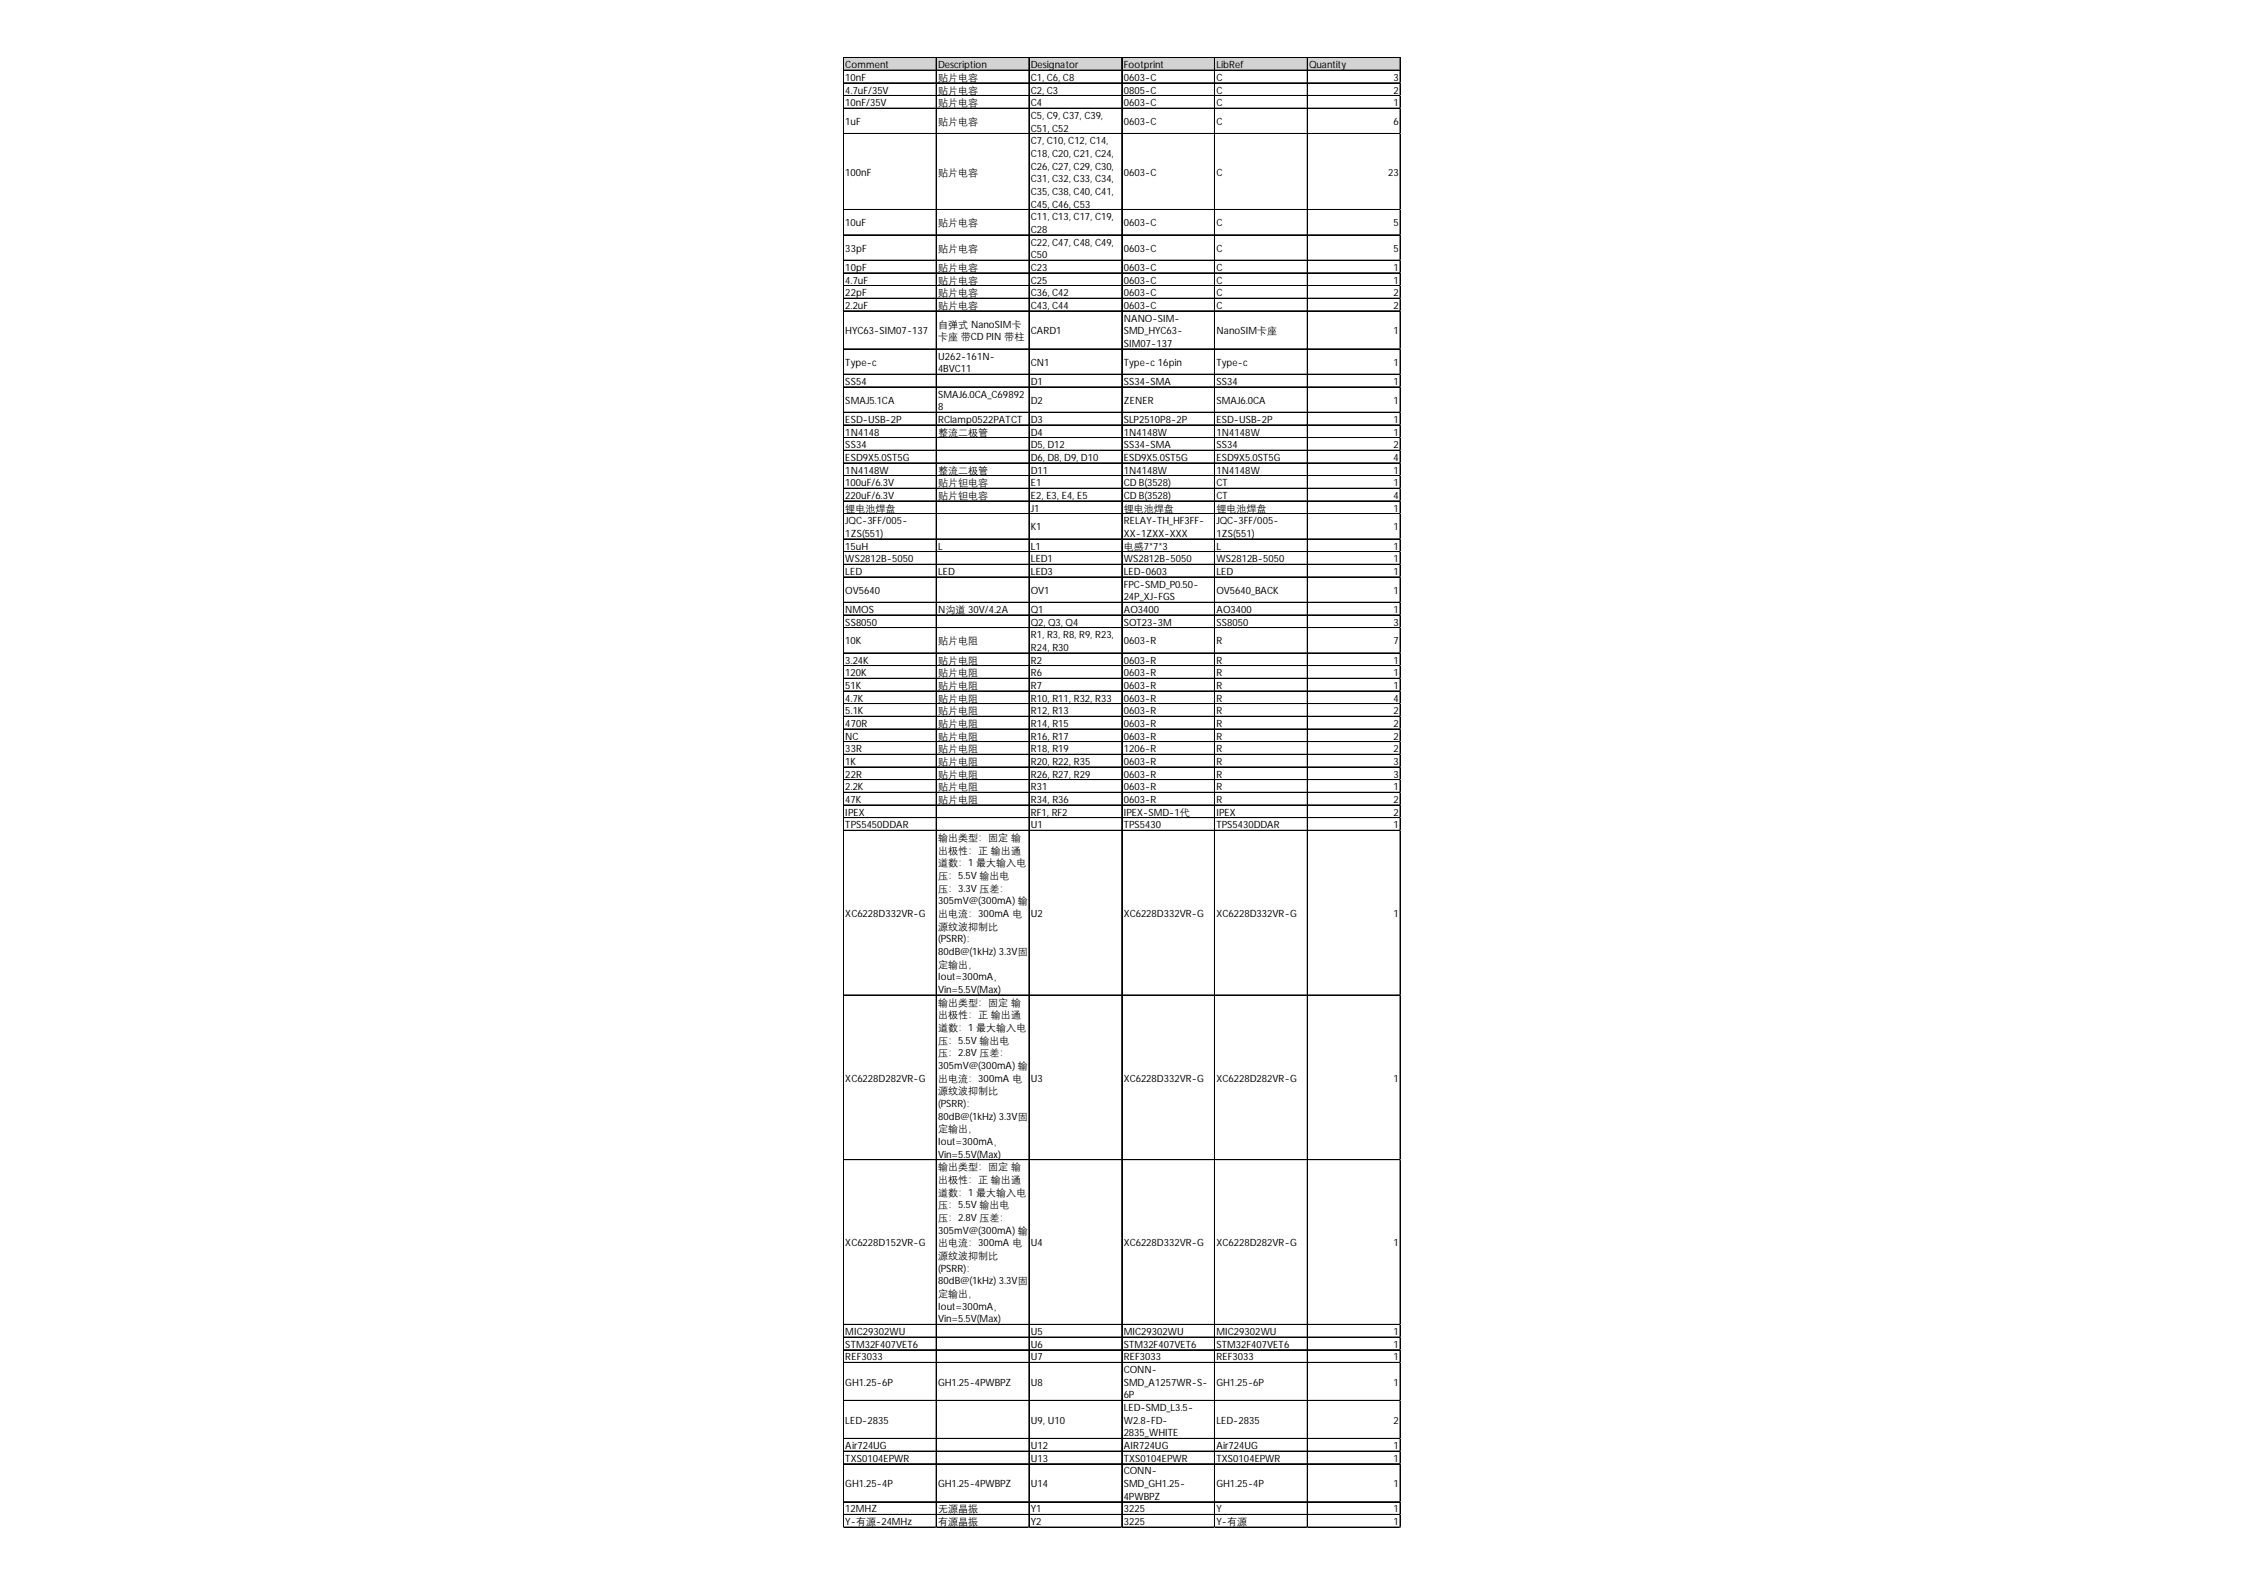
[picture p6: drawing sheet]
<svg xmlns="http://www.w3.org/2000/svg" width="297mm" height="210mm" viewBox="0 0 297 210" stroke-linecap="round" stroke-linejoin="round" font-family="sans-serif">
<defs><g id="words">
<g font-size="1.3">
<text x="111.8" y="9">Comment</text>
<text x="111.8" y="10.7">10nF</text>
<text x="124.1" y="9">Description</text>
<text x="124.1" y="10.7">贴片电容</text>
<text x="136.3" y="9">Designator</text>
<text x="136.3" y="10.7">C1, C6, C8</text>
<text x="148.6" y="9">Footprint</text>
<text x="148.6" y="10.7">0603-C</text>
<text x="160.9" y="9">LibRef</text>
<text x="160.9" y="10.7">C</text>
<text x="173.2" y="9">Quantity</text>
<text x="184.3" y="10.7">3</text>
<text x="111.8" y="12.4">4.7uF/35V</text>
<text x="111.8" y="14">10nF/35V</text>
<text x="111.8" y="16.5">1uF</text>
<text x="124.1" y="12.4">贴片电容</text>
<text x="124.1" y="14">贴片电容</text>
<text x="124.1" y="16.5">贴片电容</text>
<text x="136.3" y="12.4">C2, C3</text>
<text x="136.3" y="14">C4</text>
<text x="136.3" y="15.7">C5, C9, C37, C39,</text>
<text x="136.3" y="17.4">C51, C52</text>
<text x="148.6" y="12.4">0805-C</text>
<text x="148.6" y="14">0603-C</text>
<text x="148.6" y="16.5">0603-C</text>
<text x="160.9" y="12.4">C</text>
<text x="160.9" y="14">C</text>
<text x="160.9" y="16.5">C</text>
<text x="184.3" y="12.4">2</text>
<text x="184.3" y="14">1</text>
<text x="184.3" y="16.5">6</text>
<text x="111.8" y="23.2">100nF</text>
<text x="124.1" y="23.2">贴片电容</text>
<text x="136.3" y="19.1">C7, C10, C12, C14,</text>
<text x="136.3" y="20.8">C18, C20, C21, C24,</text>
<text x="136.3" y="22.4">C26, C27, C29, C30,</text>
<text x="148.6" y="23.2">0603-C</text>
<text x="160.9" y="23.2">C</text>
<text x="183.6" y="23.2">23</text>
<text x="111.8" y="29.9">10uF</text>
<text x="124.1" y="29.9">贴片电容</text>
<text x="136.3" y="24.1">C31, C32, C33, C34,</text>
<text x="136.3" y="25.8">C35, C38, C40, C41,</text>
<text x="136.3" y="27.5">C45, C46, C53</text>
<text x="136.3" y="29.1">C11, C13, C17, C19,</text>
<text x="148.6" y="29.9">0603-C</text>
<text x="160.9" y="29.9">C</text>
<text x="184.3" y="29.9">5</text>
<text x="111.8" y="33.3">33pF</text>
<text x="111.8" y="35.8">10pF</text>
<text x="124.1" y="33.3">贴片电容</text>
<text x="124.1" y="35.8">贴片电容</text>
<text x="136.3" y="30.8">C28</text>
<text x="136.3" y="32.5">C22, C47, C48, C49,</text>
<text x="136.3" y="34.2">C50</text>
<text x="136.3" y="35.8">C23</text>
<text x="148.6" y="33.3">0603-C</text>
<text x="148.6" y="35.8">0603-C</text>
<text x="160.9" y="33.3">C</text>
<text x="160.9" y="35.8">C</text>
<text x="184.3" y="33.3">5</text>
<text x="184.3" y="35.8">1</text>
<text x="111.8" y="37.5">4.7uF</text>
<text x="111.8" y="39.2">22pF</text>
<text x="111.8" y="40.9">2.2uF</text>
<text x="124.1" y="37.5">贴片电容</text>
<text x="124.1" y="39.2">贴片电容</text>
<text x="124.1" y="40.9">贴片电容</text>
<text x="136.3" y="37.5">C25</text>
<text x="136.3" y="39.2">C36, C42</text>
<text x="136.3" y="40.9">C43, C44</text>
<text x="148.6" y="37.5">0603-C</text>
<text x="148.6" y="39.2">0603-C</text>
<text x="148.6" y="40.9">0603-C</text>
<text x="160.9" y="37.5">C</text>
<text x="160.9" y="39.2">C</text>
<text x="160.9" y="40.9">C</text>
<text x="184.3" y="37.5">1</text>
<text x="184.3" y="39.2">2</text>
<text x="184.3" y="40.9">2</text>
<text x="111.8" y="44.2">HYC63-SIM07-137</text>
<text x="124.1" y="43.3">自弹式 NanoSIM卡</text>
<text x="124.1" y="45">卡座 带CD PIN 带柱</text>
<text x="124.1" y="47.6">U262-161N-</text>
<text x="136.3" y="44.2">CARD1</text>
<text x="148.6" y="42.5">NANO-SIM-</text>
<text x="148.6" y="44.2">SMD_HYC63-</text>
<text x="148.6" y="45.9">SIM07-137</text>
<text x="160.9" y="44.2">NanoSIM卡座</text>
<text x="184.3" y="44.2">1</text>
<text x="111.8" y="48.4">Type-c</text>
<text x="111.8" y="50.9">SS54</text>
<text x="111.8" y="53.4">SMAJ5.1CA</text>
<text x="124.1" y="49.2">4BVC11</text>
<text x="124.1" y="52.6">SMAJ6.0CA_C69892</text>
<text x="136.3" y="48.4">CN1</text>
<text x="136.3" y="50.9">D1</text>
<text x="136.3" y="53.4">D2</text>
<text x="148.6" y="48.4">Type-c 16pin</text>
<text x="148.6" y="50.9">SS34-SMA</text>
<text x="148.6" y="53.4">ZENER</text>
<text x="160.9" y="48.4">Type-c</text>
<text x="160.9" y="50.9">SS34</text>
<text x="160.9" y="53.4">SMAJ6.0CA</text>
<text x="184.3" y="48.4">1</text>
<text x="184.3" y="50.9">1</text>
<text x="184.3" y="53.4">1</text>
<text x="111.8" y="55.9">ESD-USB-2P</text>
<text x="111.8" y="57.6">1N4148</text>
<text x="111.8" y="59.3">SS34</text>
<text x="124.1" y="54.3">8</text>
<text x="124.1" y="55.9">RClamp0522PATCT</text>
<text x="124.1" y="57.6">整流二极管</text>
<text x="136.3" y="55.9">D3</text>
<text x="136.3" y="57.6">D4</text>
<text x="136.3" y="59.3">D5, D12</text>
<text x="148.6" y="55.9">SLP2510P8-2P</text>
<text x="148.6" y="57.6">1N4148W</text>
<text x="148.6" y="59.3">SS34-SMA</text>
<text x="160.9" y="55.9">ESD-USB-2P</text>
<text x="160.9" y="57.6">1N4148W</text>
<text x="160.9" y="59.3">SS34</text>
<text x="184.3" y="55.9">1</text>
<text x="184.3" y="57.6">1</text>
<text x="184.3" y="59.3">2</text>
<text x="111.8" y="61">ESD9X5.0ST5G</text>
<text x="111.8" y="62.6">1N4148W</text>
<text x="111.8" y="64.3">100uF/6.3V</text>
<text x="111.8" y="66">220uF/6.3V</text>
<text x="124.1" y="62.6">整流二极管</text>
<text x="124.1" y="64.3">贴片钽电容</text>
<text x="124.1" y="66">贴片钽电容</text>
<text x="136.3" y="61">D6, D8, D9, D10</text>
<text x="136.3" y="62.6">D11</text>
<text x="136.3" y="64.3">E1</text>
<text x="136.3" y="66">E2, E3, E4, E5</text>
<text x="148.6" y="61">ESD9X5.0ST5G</text>
<text x="148.6" y="62.6">1N4148W</text>
<text x="148.6" y="64.3">CD B(3528)</text>
<text x="148.6" y="66">CD B(3528)</text>
<text x="160.9" y="61">ESD9X5.0ST5G</text>
<text x="160.9" y="62.6">1N4148W</text>
<text x="160.9" y="64.3">CT</text>
<text x="160.9" y="66">CT</text>
<text x="184.3" y="61">4</text>
<text x="184.3" y="62.6">1</text>
<text x="184.3" y="64.3">1</text>
<text x="184.3" y="66">4</text>
<text x="111.8" y="67.7">锂电池焊盘</text>
<text x="111.8" y="69.3">JQC-3FF/005-</text>
<text x="111.8" y="71">1ZS(551)</text>
<text x="136.3" y="67.7">J1</text>
<text x="136.3" y="70.1">K1</text>
<text x="148.6" y="67.7">锂电池焊盘</text>
<text x="148.6" y="69.3">RELAY-TH_HF3FF-</text>
<text x="148.6" y="71">XX-1ZXX-XXX</text>
<text x="160.9" y="67.7">锂电池焊盘</text>
<text x="160.9" y="69.3">JQC-3FF/005-</text>
<text x="160.9" y="71">1ZS(551)</text>
<text x="184.3" y="67.7">1</text>
<text x="184.3" y="70.1">1</text>
<text x="111.8" y="72.7">15uH</text>
<text x="111.8" y="74.4">WS2812B-5050</text>
<text x="111.8" y="76">LED</text>
<text x="124.1" y="72.7">L</text>
<text x="124.1" y="76">LED</text>
<text x="136.3" y="72.7">L1</text>
<text x="136.3" y="74.4">LED1</text>
<text x="136.3" y="76">LED3</text>
<text x="148.6" y="72.7">电感7*7*3</text>
<text x="148.6" y="74.4">WS2812B-5050</text>
<text x="148.6" y="76">LED-0603</text>
<text x="148.6" y="77.7">FPC-SMD_P0.50-</text>
<text x="160.9" y="72.7">L</text>
<text x="160.9" y="74.4">WS2812B-5050</text>
<text x="160.9" y="76">LED</text>
<text x="184.3" y="72.7">1</text>
<text x="184.3" y="74.4">1</text>
<text x="184.3" y="76">1</text>
<text x="111.8" y="78.5">OV5640</text>
<text x="111.8" y="81.1">NMOS</text>
<text x="111.8" y="82.8">SS8050</text>
<text x="124.1" y="81.1">N沟道 30V/4.2A</text>
<text x="136.3" y="78.5">OV1</text>
<text x="136.3" y="81.1">Q1</text>
<text x="136.3" y="82.8">Q2, Q3, Q4</text>
<text x="148.6" y="79.4">24P_XJ-FGS</text>
<text x="148.6" y="81.1">AO3400</text>
<text x="148.6" y="82.8">SOT23-3M</text>
<text x="160.9" y="78.5">OV5640_BACK</text>
<text x="160.9" y="81.1">AO3400</text>
<text x="160.9" y="82.8">SS8050</text>
<text x="184.3" y="78.5">1</text>
<text x="184.3" y="81.1">1</text>
<text x="184.3" y="82.8">3</text>
<text x="111.8" y="85.2">10K</text>
<text x="111.8" y="87.8">3.24K</text>
<text x="111.8" y="89.5">120K</text>
<text x="124.1" y="85.2">贴片电阻</text>
<text x="124.1" y="87.8">贴片电阻</text>
<text x="124.1" y="89.5">贴片电阻</text>
<text x="136.3" y="84.4">R1, R3, R8, R9, R23,</text>
<text x="136.3" y="86.1">R24, R30</text>
<text x="136.3" y="87.8">R2</text>
<text x="136.3" y="89.5">R6</text>
<text x="148.6" y="85.2">0603-R</text>
<text x="148.6" y="87.8">0603-R</text>
<text x="148.6" y="89.5">0603-R</text>
<text x="160.9" y="85.2">R</text>
<text x="160.9" y="87.8">R</text>
<text x="160.9" y="89.5">R</text>
<text x="184.3" y="85.2">7</text>
<text x="184.3" y="87.8">1</text>
<text x="184.3" y="89.5">1</text>
<text x="111.8" y="91.1">51K</text>
<text x="111.8" y="92.8">4.7K</text>
<text x="111.8" y="94.5">5.1K</text>
<text x="124.1" y="91.1">贴片电阻</text>
<text x="124.1" y="92.8">贴片电阻</text>
<text x="124.1" y="94.5">贴片电阻</text>
<text x="136.3" y="91.1">R7</text>
<text x="136.3" y="92.8">R10, R11, R32, R33</text>
<text x="136.3" y="94.5">R12, R13</text>
<text x="148.6" y="91.1">0603-R</text>
<text x="148.6" y="92.8">0603-R</text>
<text x="148.6" y="94.5">0603-R</text>
<text x="160.9" y="91.1">R</text>
<text x="160.9" y="92.8">R</text>
<text x="160.9" y="94.5">R</text>
<text x="184.3" y="91.1">1</text>
<text x="184.3" y="92.8">4</text>
<text x="184.3" y="94.5">2</text>
<text x="111.8" y="96.2">470R</text>
<text x="111.8" y="97.8">NC</text>
<text x="111.8" y="99.5">33R</text>
<text x="111.8" y="101.2">1K</text>
<text x="124.1" y="96.2">贴片电阻</text>
<text x="124.1" y="97.8">贴片电阻</text>
<text x="124.1" y="99.5">贴片电阻</text>
<text x="124.1" y="101.2">贴片电阻</text>
<text x="136.3" y="96.2">R14, R15</text>
<text x="136.3" y="97.8">R16, R17</text>
<text x="136.3" y="99.5">R18, R19</text>
<text x="136.3" y="101.2">R20, R22, R35</text>
<text x="148.6" y="96.2">0603-R</text>
<text x="148.6" y="97.8">0603-R</text>
<text x="148.6" y="99.5">1206-R</text>
<text x="148.6" y="101.2">0603-R</text>
<text x="160.9" y="96.2">R</text>
<text x="160.9" y="97.8">R</text>
<text x="160.9" y="99.5">R</text>
<text x="160.9" y="101.2">R</text>
<text x="184.3" y="96.2">2</text>
<text x="184.3" y="97.8">2</text>
<text x="184.3" y="99.5">2</text>
<text x="184.3" y="101.2">3</text>
<text x="111.8" y="102.9">22R</text>
<text x="111.8" y="104.5">2.2K</text>
<text x="111.8" y="106.2">47K</text>
<text x="111.8" y="107.9">IPEX</text>
<text x="124.1" y="102.9">贴片电阻</text>
<text x="124.1" y="104.5">贴片电阻</text>
<text x="124.1" y="106.2">贴片电阻</text>
<text x="136.3" y="102.9">R26, R27, R29</text>
<text x="136.3" y="104.5">R31</text>
<text x="136.3" y="106.2">R34, R36</text>
<text x="136.3" y="107.9">RF1, RF2</text>
<text x="148.6" y="102.9">0603-R</text>
<text x="148.6" y="104.5">0603-R</text>
<text x="148.6" y="106.2">0603-R</text>
<text x="148.6" y="107.9">IPEX-SMD-1代</text>
<text x="160.9" y="102.9">R</text>
<text x="160.9" y="104.5">R</text>
<text x="160.9" y="106.2">R</text>
<text x="160.9" y="107.9">IPEX</text>
<text x="184.3" y="102.9">3</text>
<text x="184.3" y="104.5">1</text>
<text x="184.3" y="106.2">2</text>
<text x="184.3" y="107.9">2</text>
<text x="111.8" y="109.6">TPS5450DDAR</text>
<text x="124.1" y="111.2">输出类型：固定 输</text>
<text x="124.1" y="112.9">出极性：正 输出通</text>
<text x="136.3" y="109.6">U1</text>
<text x="148.6" y="109.6">TPS5430</text>
<text x="160.9" y="109.6">TPS5430DDAR</text>
<text x="184.3" y="109.6">1</text>
<text x="124.1" y="114.6">道数：1 最大输入电</text>
<text x="124.1" y="116.3">压：5.5V 输出电</text>
<text x="124.1" y="117.9">压：3.3V 压差：</text>
<text x="124.1" y="119.6">305mV@(300mA) 输</text>
<text x="111.8" y="121.3">XC6228D332VR-G</text>
<text x="124.1" y="121.3">出电流：300mA 电</text>
<text x="124.1" y="123">源纹波抑制比</text>
<text x="124.1" y="124.6">(PSRR)：</text>
<text x="136.3" y="121.3">U2</text>
<text x="148.6" y="121.3">XC6228D332VR-G</text>
<text x="160.9" y="121.3">XC6228D332VR-G</text>
<text x="184.3" y="121.3">1</text>
<text x="124.1" y="126.3">80dB@(1kHz) 3.3V固</text>
<text x="124.1" y="128">定输出，</text>
<text x="124.1" y="129.7">Iout=300mA，</text>
<text x="124.1" y="131.3">Vin=5.5V(Max)</text>
<text x="124.1" y="133">输出类型：固定 输</text>
<text x="124.1" y="134.7">出极性：正 输出通</text>
<text x="124.1" y="136.4">道数：1 最大输入电</text>
<text x="111.8" y="143.1">XC6228D282VR-G</text>
<text x="124.1" y="138">压：5.5V 输出电</text>
<text x="124.1" y="139.7">压：2.8V 压差：</text>
<text x="124.1" y="141.4">305mV@(300mA) 输</text>
<text x="124.1" y="143.1">出电流：300mA 电</text>
<text x="136.3" y="143.1">U3</text>
<text x="148.6" y="143.1">XC6228D332VR-G</text>
<text x="160.9" y="143.1">XC6228D282VR-G</text>
<text x="184.3" y="143.1">1</text>
<text x="124.1" y="144.8">源纹波抑制比</text>
<text x="124.1" y="146.4">(PSRR)：</text>
<text x="124.1" y="148.1">80dB@(1kHz) 3.3V固</text>
<text x="124.1" y="149.8">定输出，</text>
<text x="124.1" y="151.5">Iout=300mA，</text>
<text x="124.1" y="153.1">Vin=5.5V(Max)</text>
<text x="124.1" y="154.8">输出类型：固定 输</text>
<text x="124.1" y="156.5">出极性：正 输出通</text>
<text x="124.1" y="158.2">道数：1 最大输入电</text>
<text x="124.1" y="159.8">压：5.5V 输出电</text>
<text x="124.1" y="161.5">压：2.8V 压差：</text>
<text x="111.8" y="164.9">XC6228D152VR-G</text>
<text x="124.1" y="163.2">305mV@(300mA) 输</text>
<text x="124.1" y="164.9">出电流：300mA 电</text>
<text x="124.1" y="166.5">源纹波抑制比</text>
<text x="136.3" y="164.9">U4</text>
<text x="148.6" y="164.9">XC6228D332VR-G</text>
<text x="160.9" y="164.9">XC6228D282VR-G</text>
<text x="184.3" y="164.9">1</text>
<text x="124.1" y="168.2">(PSRR)：</text>
<text x="124.1" y="169.9">80dB@(1kHz) 3.3V固</text>
<text x="124.1" y="171.6">定输出，</text>
<text x="124.1" y="173.2">Iout=300mA，</text>
<text x="111.8" y="176.6">MIC29302WU</text>
<text x="111.8" y="178.3">STM32F407VET6</text>
<text x="111.8" y="179.9">REF3033</text>
<text x="124.1" y="174.9">Vin=5.5V(Max)</text>
<text x="136.3" y="176.6">U5</text>
<text x="136.3" y="178.3">U6</text>
<text x="136.3" y="179.9">U7</text>
<text x="148.6" y="176.6">MIC29302WU</text>
<text x="148.6" y="178.3">STM32F407VET6</text>
<text x="148.6" y="179.9">REF3033</text>
<text x="160.9" y="176.6">MIC29302WU</text>
<text x="160.9" y="178.3">STM32F407VET6</text>
<text x="160.9" y="179.9">REF3033</text>
<text x="184.3" y="176.6">1</text>
<text x="184.3" y="178.3">1</text>
<text x="184.3" y="179.9">1</text>
<text x="111.8" y="183.3">GH1.25-6P</text>
<text x="124.1" y="183.3">GH1.25-4PWBPZ</text>
<text x="136.3" y="183.3">U8</text>
<text x="148.6" y="181.6">CONN-</text>
<text x="148.6" y="183.3">SMD_A1257WR-S-</text>
<text x="148.6" y="185">6P</text>
<text x="160.9" y="183.3">GH1.25-6P</text>
<text x="184.3" y="183.3">1</text>
<text x="111.8" y="188.3">LED-2835</text>
<text x="111.8" y="191.7">Air724UG</text>
<text x="136.3" y="188.3">U9, U10</text>
<text x="136.3" y="191.7">U12</text>
<text x="148.6" y="186.6">LED-SMD_L3.5-</text>
<text x="148.6" y="188.3">W2.8-FD-</text>
<text x="148.6" y="190">2835_WHITE</text>
<text x="148.6" y="191.7">AIR724UG</text>
<text x="160.9" y="188.3">LED-2835</text>
<text x="160.9" y="191.7">Air724UG</text>
<text x="184.3" y="188.3">2</text>
<text x="184.3" y="191.7">1</text>
<text x="111.8" y="193.3">TXS0104EPWR</text>
<text x="111.8" y="196.7">GH1.25-4P</text>
<text x="124.1" y="196.7">GH1.25-4PWBPZ</text>
<text x="136.3" y="193.3">U13</text>
<text x="136.3" y="196.7">U14</text>
<text x="148.6" y="193.3">TXS0104EPWR</text>
<text x="148.6" y="195">CONN-</text>
<text x="148.6" y="196.7">SMD_GH1.25-</text>
<text x="160.9" y="193.3">TXS0104EPWR</text>
<text x="160.9" y="196.7">GH1.25-4P</text>
<text x="184.3" y="193.3">1</text>
<text x="184.3" y="196.7">1</text>
<text x="111.8" y="200">12MHZ</text>
<text x="111.8" y="201.7">Y-有源-24MHz</text>
<text x="124.1" y="200">无源晶振</text>
<text x="124.1" y="201.7">有源晶振</text>
<text x="136.3" y="200">Y1</text>
<text x="136.3" y="201.7">Y2</text>
<text x="148.6" y="198.4">4PWBPZ</text>
<text x="148.6" y="200">3225</text>
<text x="148.6" y="201.7">3225</text>
<text x="160.9" y="200">Y</text>
<text x="160.9" y="201.7">Y-有源</text>
<text x="184.3" y="200">1</text>
<text x="184.3" y="201.7">1</text>
</g>
</g></defs>
<path d="M111.6 7.6h73.7v1.8h-73.7z" fill="#d3d3d3"/>
<g fill="none" stroke="#000" stroke-width=".13">
<path d="M111.5 7.6v194.5M111.6 7.6v194.5M111.6 7.6h73.6M111.6 9.3h73.6M111.6 10.9h73.6M111.6 11h73.6M111.6 12.6h73.6M111.6 12.7h73.6M111.6 14.3h73.6M111.6 17.7h73.6M123.8 7.7v194.4M136.1 7.7v194.4"/>
<path d="M148.3 7.7v194.4M148.4 7.7v194.4M160.6 7.7v194.4M160.7 7.7v194.4M172.9 7.7v194.4M185.2 7.7v194.4M111.6 27.7h73.6M111.6 31.1h73.6M111.6 34.4h73.6M111.6 34.5h73.6M111.6 36.1h73.6M111.6 37.8h73.6"/>
<path d="M111.6 39.4h73.6M111.6 39.5h73.6M111.6 41.1h73.6M111.6 41.2h73.6M111.6 46.1h73.6M111.6 46.2h73.6M111.6 49.5h73.6M111.6 51.2h73.6M111.6 54.5h73.6M111.6 54.6h73.6M111.6 56.2h73.6M111.6 57.9h73.6"/>
<path d="M111.6 59.5h73.6M111.6 59.6h73.6M111.6 61.2h73.6M111.6 61.3h73.6M111.6 62.9h73.6M111.6 64.6h73.6M111.6 66.2h73.6M111.6 66.3h73.6M111.6 67.9h73.6M111.6 68h73.6M111.6 71.3h73.6M111.6 72.9h73.6"/>
<path d="M111.6 73h73.6M111.6 74.6h73.6M111.6 74.7h73.6M111.6 76.3h73.6M111.6 79.7h73.6M111.6 81.3h73.6M111.6 81.4h73.6M111.6 83h73.6M111.6 86.4h73.6M111.6 88h73.6M111.6 88.1h73.6M111.6 89.7h73.6"/>
<path d="M111.6 91.4h73.6M111.6 93.1h73.6M111.6 94.7h73.6M111.6 94.8h73.6M111.6 96.4h73.6M111.6 96.5h73.6M111.6 98.1h73.6M111.6 99.8h73.6M111.6 101.4h73.6M111.6 101.5h73.6M111.6 103.1h73.6M111.6 103.2h73.6"/>
<path d="M111.6 104.8h73.6M111.6 106.5h73.6M111.6 108.1h73.6M111.6 108.2h73.6M111.6 109.8h73.6M111.6 109.9h73.6M111.6 131.6h73.6M111.6 153.4h73.6M111.6 175.2h73.6M111.6 176.8h73.6M111.6 176.9h73.6M111.6 178.5h73.6"/>
<path d="M111.6 178.6h73.6M111.6 180.2h73.6M111.6 185.2h73.6M111.6 185.3h73.6M111.6 190.2h73.6M111.6 190.3h73.6M111.6 191.9h73.6M111.6 192h73.6M111.6 193.6h73.6M111.6 198.6h73.6M111.6 198.7h73.6M111.6 200.3h73.6"/>
<path d="M111.6 202h73.6"/>
</g>
<path d="M111.5 202.1h.1" fill="none" stroke="#e0e0e0" stroke-width=".13"/>
<path d="M111.5 202.1h.1z" fill="#e0e0e0"/>
<path d="M123.8 202.1h.1" fill="none" stroke="#e0e0e0" stroke-width=".13"/>
<path d="M123.8 202.1h.1z" fill="#e0e0e0"/>
<path d="M136.1 202.1h.1" fill="none" stroke="#e0e0e0" stroke-width=".13"/>
<path d="M136.1 202.1h.1z" fill="#e0e0e0"/>
<path d="M148.3 202.1h.1" fill="none" stroke="#e0e0e0" stroke-width=".13"/>
<path d="M148.3 202.1h.1z" fill="#e0e0e0"/>
<path d="M160.6 202.1h.1" fill="none" stroke="#e0e0e0" stroke-width=".13"/>
<path d="M160.6 202.1h.1z" fill="#e0e0e0"/>
<path d="M172.9 202.1h.1" fill="none" stroke="#e0e0e0" stroke-width=".13"/>
<path d="M172.9 202.1h.1z" fill="#e0e0e0"/>
<path d="M185.2 202.1h.1" fill="none" stroke="#e0e0e0" stroke-width=".13"/>
<path d="M185.2 10.9h.1" fill="none" stroke="#e0e0e0" stroke-width=".13"/>
<path d="M185.2 10.9l.1 .1z" fill="#e0e0e0"/>
<path d="M185.2 12.6h.1" fill="none" stroke="#e0e0e0" stroke-width=".13"/>
<path d="M185.2 12.6l.1 .1z" fill="#e0e0e0"/>
<path d="M185.2 14.3h.1" fill="none" stroke="#e0e0e0" stroke-width=".13"/>
<path d="M185.2 14.3l.1 .1z" fill="#e0e0e0"/>
<path d="M185.2 17.7h.1" fill="none" stroke="#e0e0e0" stroke-width=".13"/>
<path d="M185.2 17.7h.1z" fill="#e0e0e0"/>
<path d="M185.2 27.7h.1" fill="none" stroke="#e0e0e0" stroke-width=".13"/>
<path d="M185.2 27.7l.1 .1z" fill="#e0e0e0"/>
<path d="M185.2 31.1h.1" fill="none" stroke="#e0e0e0" stroke-width=".13"/>
<path d="M185.2 31.1h.1z" fill="#e0e0e0"/>
<path d="M185.2 34.4h.1" fill="none" stroke="#e0e0e0" stroke-width=".13"/>
<path d="M185.2 34.4l.1 .1z" fill="#e0e0e0"/>
<path d="M185.2 36.1h.1" fill="none" stroke="#e0e0e0" stroke-width=".13"/>
<path d="M185.2 36.1l.1 .1z" fill="#e0e0e0"/>
<path d="M185.2 37.8h.1" fill="none" stroke="#e0e0e0" stroke-width=".13"/>
<path d="M185.2 37.8h.1z" fill="#e0e0e0"/>
<path d="M185.2 39.4h.1" fill="none" stroke="#e0e0e0" stroke-width=".13"/>
<path d="M185.2 39.4l.1 .1z" fill="#e0e0e0"/>
<path d="M185.2 41.1h.1" fill="none" stroke="#e0e0e0" stroke-width=".13"/>
<path d="M185.2 41.1l.1 .1z" fill="#e0e0e0"/>
<path d="M185.2 46.1h.1" fill="none" stroke="#e0e0e0" stroke-width=".13"/>
<path d="M185.2 46.1l.1 .1z" fill="#e0e0e0"/>
<path d="M185.2 49.5h.1" fill="none" stroke="#e0e0e0" stroke-width=".13"/>
<path d="M185.2 49.5l.1 .1z" fill="#e0e0e0"/>
<path d="M185.2 51.2h.1" fill="none" stroke="#e0e0e0" stroke-width=".13"/>
<path d="M185.2 51.2l.1 .1z" fill="#e0e0e0"/>
<path d="M185.2 54.5h.1" fill="none" stroke="#e0e0e0" stroke-width=".13"/>
<path d="M185.2 54.5l.1 .1z" fill="#e0e0e0"/>
<path d="M185.2 56.2h.1" fill="none" stroke="#e0e0e0" stroke-width=".13"/>
<path d="M185.2 56.2l.1 .1z" fill="#e0e0e0"/>
<path d="M185.2 57.9h.1" fill="none" stroke="#e0e0e0" stroke-width=".13"/>
<path d="M185.2 57.9l.1 .1z" fill="#e0e0e0"/>
<path d="M185.2 59.5h.1" fill="none" stroke="#e0e0e0" stroke-width=".13"/>
<path d="M185.2 59.5l.1 .1z" fill="#e0e0e0"/>
<path d="M185.2 61.2h.1" fill="none" stroke="#e0e0e0" stroke-width=".13"/>
<path d="M185.2 61.2l.1 .1z" fill="#e0e0e0"/>
<path d="M185.2 62.9h.1" fill="none" stroke="#e0e0e0" stroke-width=".13"/>
<path d="M185.2 62.9l.1 .1z" fill="#e0e0e0"/>
<path d="M185.2 64.6h.1" fill="none" stroke="#e0e0e0" stroke-width=".13"/>
<path d="M185.2 64.6l.1 .1z" fill="#e0e0e0"/>
<path d="M185.2 66.2h.1" fill="none" stroke="#e0e0e0" stroke-width=".13"/>
<path d="M185.2 66.2l.1 .1z" fill="#e0e0e0"/>
<path d="M185.2 67.9h.1" fill="none" stroke="#e0e0e0" stroke-width=".13"/>
<path d="M185.2 67.9l.1 .1z" fill="#e0e0e0"/>
<path d="M185.2 71.3h.1" fill="none" stroke="#e0e0e0" stroke-width=".13"/>
<path d="M185.2 71.3l.1 .1z" fill="#e0e0e0"/>
<path d="M185.2 72.9h.1" fill="none" stroke="#e0e0e0" stroke-width=".13"/>
<path d="M185.2 72.9l.1 .1z" fill="#e0e0e0"/>
<path d="M185.2 74.6h.1" fill="none" stroke="#e0e0e0" stroke-width=".13"/>
<path d="M185.2 74.6l.1 .1z" fill="#e0e0e0"/>
<path d="M185.2 76.3h.1" fill="none" stroke="#e0e0e0" stroke-width=".13"/>
<path d="M185.2 76.3l.1 .1z" fill="#e0e0e0"/>
<path d="M185.2 79.7h.1" fill="none" stroke="#e0e0e0" stroke-width=".13"/>
<path d="M185.2 79.7h.1z" fill="#e0e0e0"/>
<path d="M185.2 81.3h.1" fill="none" stroke="#e0e0e0" stroke-width=".13"/>
<path d="M185.2 81.3l.1 .1z" fill="#e0e0e0"/>
<path d="M185.2 83h.1" fill="none" stroke="#e0e0e0" stroke-width=".13"/>
<path d="M185.2 83l.1 .1z" fill="#e0e0e0"/>
<path d="M185.2 86.4h.1" fill="none" stroke="#e0e0e0" stroke-width=".13"/>
<path d="M185.2 86.4h.1z" fill="#e0e0e0"/>
<path d="M185.2 88h.1" fill="none" stroke="#e0e0e0" stroke-width=".13"/>
<path d="M185.2 88l.1 .1z" fill="#e0e0e0"/>
<path d="M185.2 89.7h.1" fill="none" stroke="#e0e0e0" stroke-width=".13"/>
<path d="M185.2 89.7l.1 .1z" fill="#e0e0e0"/>
<path d="M185.2 91.4h.1" fill="none" stroke="#e0e0e0" stroke-width=".13"/>
<path d="M185.2 91.4l.1 .1z" fill="#e0e0e0"/>
<path d="M185.2 93.1h.1" fill="none" stroke="#e0e0e0" stroke-width=".13"/>
<path d="M185.2 93.1h.1z" fill="#e0e0e0"/>
<path d="M185.2 94.7h.1" fill="none" stroke="#e0e0e0" stroke-width=".13"/>
<path d="M185.2 94.7l.1 .1z" fill="#e0e0e0"/>
<path d="M185.2 96.4h.1" fill="none" stroke="#e0e0e0" stroke-width=".13"/>
<path d="M185.2 96.4l.1 .1z" fill="#e0e0e0"/>
<path d="M185.2 98.1h.1" fill="none" stroke="#e0e0e0" stroke-width=".13"/>
<path d="M185.2 98.1l.1 .1z" fill="#e0e0e0"/>
<path d="M185.2 99.8h.1" fill="none" stroke="#e0e0e0" stroke-width=".13"/>
<path d="M185.2 99.8h.1z" fill="#e0e0e0"/>
<path d="M185.2 101.4h.1" fill="none" stroke="#e0e0e0" stroke-width=".13"/>
<path d="M185.2 101.4l.1 .1z" fill="#e0e0e0"/>
<path d="M185.2 103.1h.1" fill="none" stroke="#e0e0e0" stroke-width=".13"/>
<path d="M185.2 103.1l.1 .1z" fill="#e0e0e0"/>
<path d="M185.2 104.8h.1" fill="none" stroke="#e0e0e0" stroke-width=".13"/>
<path d="M185.2 104.8l.1 .1z" fill="#e0e0e0"/>
<path d="M185.2 106.5h.1" fill="none" stroke="#e0e0e0" stroke-width=".13"/>
<path d="M185.2 106.5l.1 .1z" fill="#e0e0e0"/>
<path d="M185.2 108.1h.1" fill="none" stroke="#e0e0e0" stroke-width=".13"/>
<path d="M185.2 108.1l.1 .1z" fill="#e0e0e0"/>
<path d="M185.2 109.8h.1" fill="none" stroke="#e0e0e0" stroke-width=".13"/>
<path d="M185.2 109.8l.1 .1z" fill="#e0e0e0"/>
<path d="M185.2 131.6h.1" fill="none" stroke="#e0e0e0" stroke-width=".13"/>
<path d="M185.2 131.6l.1 .1z" fill="#e0e0e0"/>
<path d="M185.2 153.4h.1" fill="none" stroke="#e0e0e0" stroke-width=".13"/>
<path d="M185.2 153.4l.1 .1z" fill="#e0e0e0"/>
<path d="M185.2 175.2h.1" fill="none" stroke="#e0e0e0" stroke-width=".13"/>
<path d="M185.2 175.2l.1 .1z" fill="#e0e0e0"/>
<path d="M185.2 176.8h.1" fill="none" stroke="#e0e0e0" stroke-width=".13"/>
<path d="M185.2 176.8l.1 .1z" fill="#e0e0e0"/>
<path d="M185.2 178.5h.1" fill="none" stroke="#e0e0e0" stroke-width=".13"/>
<path d="M185.2 178.5l.1 .1z" fill="#e0e0e0"/>
<path d="M185.2 180.2h.1" fill="none" stroke="#e0e0e0" stroke-width=".13"/>
<path d="M185.2 180.2l.1 .1z" fill="#e0e0e0"/>
<path d="M185.2 185.2h.1" fill="none" stroke="#e0e0e0" stroke-width=".13"/>
<path d="M185.2 185.2l.1 .1z" fill="#e0e0e0"/>
<path d="M185.2 190.2h.1" fill="none" stroke="#e0e0e0" stroke-width=".13"/>
<path d="M185.2 190.2l.1 .1z" fill="#e0e0e0"/>
<path d="M185.2 191.9h.1" fill="none" stroke="#e0e0e0" stroke-width=".13"/>
<path d="M185.2 191.9l.1 .1z" fill="#e0e0e0"/>
<path d="M185.2 193.6h.1" fill="none" stroke="#e0e0e0" stroke-width=".13"/>
<path d="M185.2 193.6l.1 .1z" fill="#e0e0e0"/>
<path d="M185.2 198.6h.1" fill="none" stroke="#e0e0e0" stroke-width=".13"/>
<path d="M185.2 198.6l.1 .1z" fill="#e0e0e0"/>
<path d="M185.2 200.3h.1" fill="none" stroke="#e0e0e0" stroke-width=".13"/>
<path d="M185.2 200.3l.1 .1z" fill="#e0e0e0"/>
<path d="M185.2 202h.1" fill="none" stroke="#e0e0e0" stroke-width=".13"/>
<path d="M185.2 202l.1 .1z" fill="#e0e0e0"/>
<use href="#words"/>
</svg>
